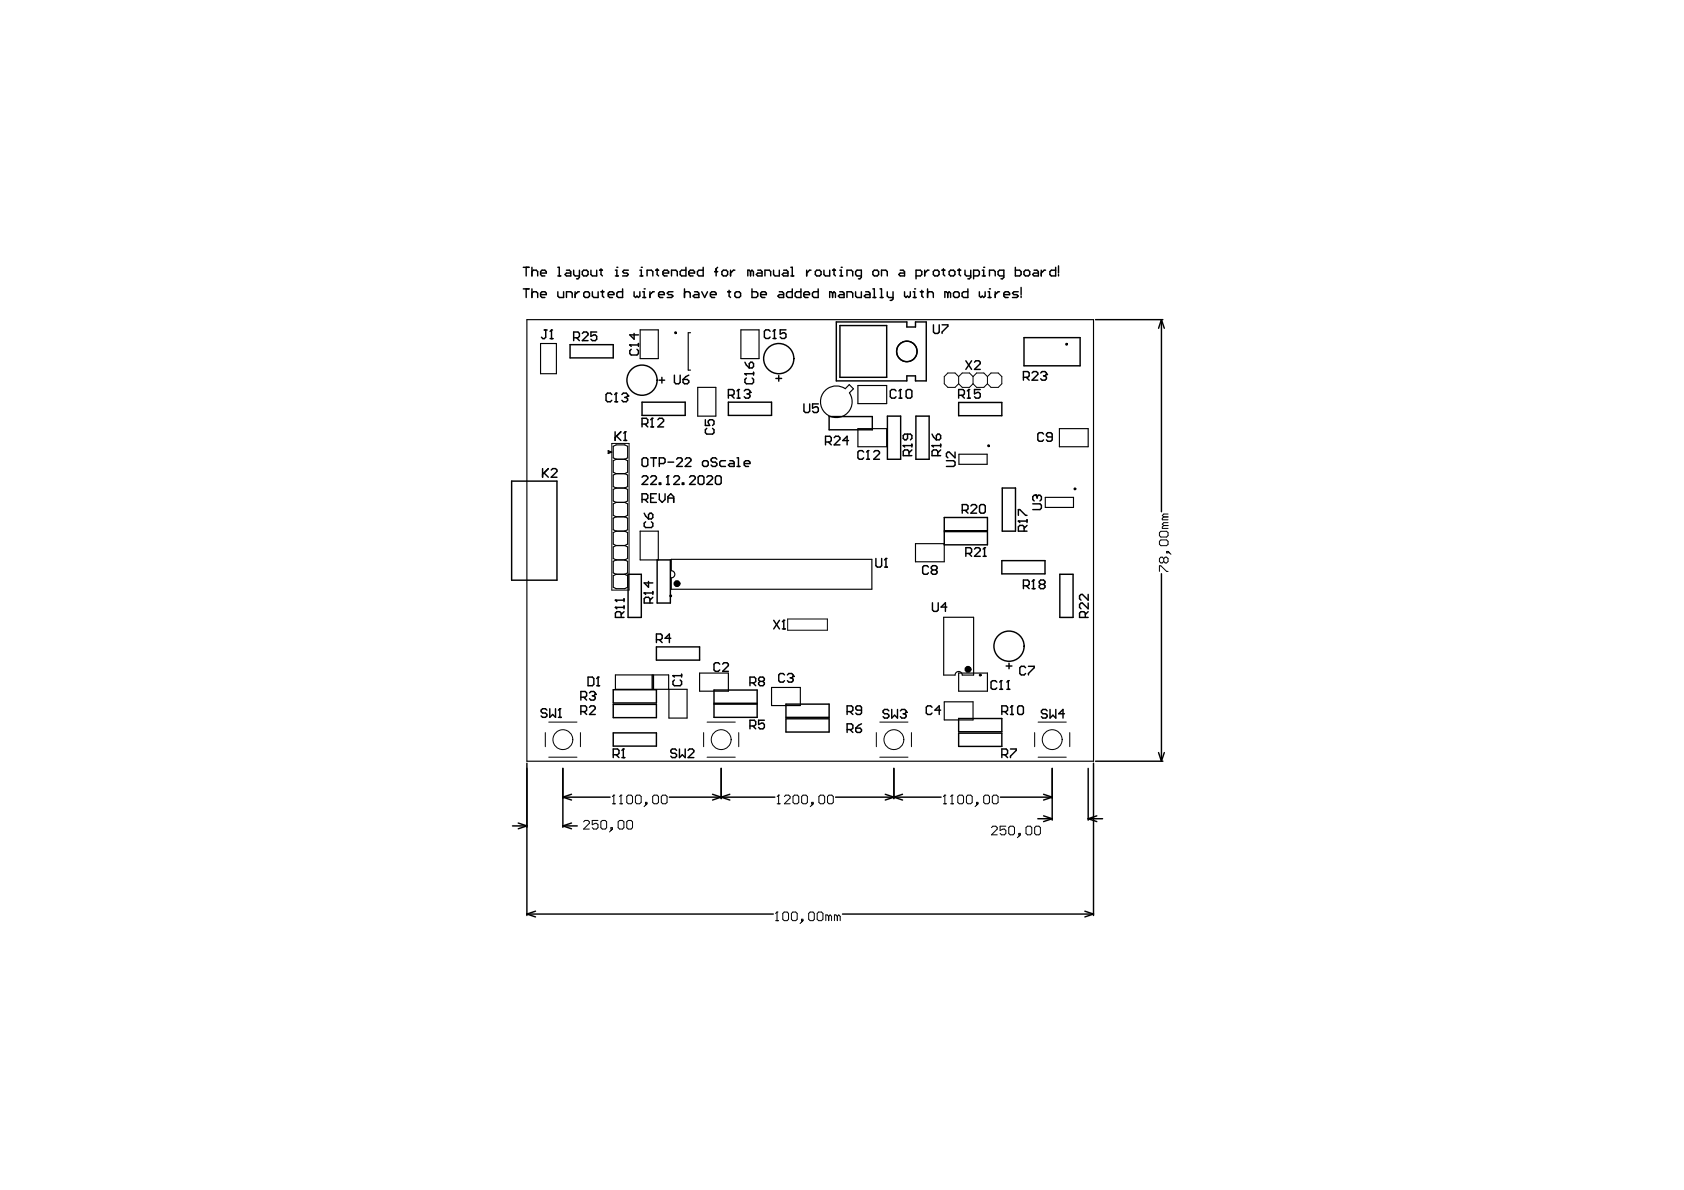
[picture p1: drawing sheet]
<svg xmlns="http://www.w3.org/2000/svg" width="297mm" height="210mm" viewBox="0 0 297 210" stroke-linecap="round" stroke-linejoin="round" font-family="sans-serif">
<path d="M107.3 79.5l.6 .2-.6 .3z" fill="#000"/>
<g fill="none" stroke="#000" stroke-width=".2">
<path d="M92.9 56.4h100v77.9h-100zM112.9 58.2h3.2v5.1h-3.2zM121.8 58.7h-.4v6.6h.4M130.7 58.2h3.2v5.1h-3.2zM95.3 60.6h2.8v5.3h-2.8zM107.3 79.5l.6 .2-.6 .3zM123.1 68.3h3.2v5.1h-3.2zM145.5 69a2.8 2.8 0 0 1 3.6-.4l.7-.8 .7 .8-.7 .7a2.79 2.79 0 0 1-.5 3.7 2.79 2.79 0 0 1-3.8-.2 2.79 2.79 0 0 1 0-3.8zM151.3 68h5.1v3.2h-5.1zM151.3 75.6h5.1v3.2h-5.1zM186.9 75.6h5v3.2h-5zM108.7 96.2l-.5 .3v2l.5 .3"/>
<path d="M108.7 98.8l-.5 .2v2l.5 .3M108.7 93.7l-.5 .2v2.1l.5 .2M108.7 91.2l-.5 .2v2l.5 .3M108.7 86.1l-.5 .2v2.1l.5 .2M108.7 88.6l-.5 .3v2l.5 .3M108.7 83.5l-.5 .3v2l.5 .3M108.7 81l-.5 .3v2l.5 .2M108.7 81l-.5-.2v-2.1l.5-.2h1.5l.5 .2v2.1l-.5 .2M108.7 98.8h1.5M108.7 96.2h1.5M108.7 93.7h1.5M108.7 88.6h1.5"/>
<path d="M108.7 86.1h1.5M108.7 83.5h1.5M108.7 91.2h1.5M108.7 81h1.5M110.2 96.2l.5 .3v2l-.5 .3M110.2 98.8l.5 .2v2l-.5 .3M110.2 93.7l.5 .2v2.1l-.5 .2M110.2 91.2l.5 .2v2l-.5 .3M110.2 86.1l.5 .2v2.1l-.5 .2M110.2 88.6l.5 .3v2l-.5 .3M110.2 83.5l.5 .3v2l-.5 .3M110.2 81l.5 .3v2l-.5 .2"/>
<path d="M112.9 93.7h3.2v5.1h-3.2zM118.4 98.7h35.4v5.2h-35.4v-2a.63 .63 0 0 0 .6-.6 .63 .63 0 0 0-.6-.6zM161.5 95.9h5.1v3.2h-5.1zM169.1 80.1h5v1.8h-5zM184.4 87.7h5v1.8h-5zM108.6 119.1h9.3v2.5h-9.3zM108.7 101.3l-.5 .3v2l.5 .2h1.5l.5-.2v-2l-.5-.3M108.7 101.3h1.5M115 119.1v2.5M115.2 119.1v2.5M115.3 119.1v2.5M123.4 118.7h5.1v3.2h-5.1z"/>
<path d="M166.5 108.9h5.2v10.2h-2a.63 .63 0 0 0-.6-.7 .63 .63 0 0 0-.6 .7h-2zM169.1 118.7h5.1v3.2h-5.1zM118 121.6h3.2v5.1h-3.2zM136.1 121.3h5.1v3.2h-5.1zM166.6 123.8h5v3.2h-5z"/>
</g>
<g fill="none" stroke="#000" stroke-width=".25">
<path d="M92.3 51h1M92.3 47.2h1M92.8 47.2v1.5M92.8 51v1.5M93.8 47.2v1.5M93.8 51v1.5M93.8 51.7l.3-.2h.5l.2 .2v.8M93.8 47.9l.3-.2h.5l.2 .2v.8M95.3 52h1.1v-.3l-.3-.2h-.5l-.3 .2v.5l.3 .3h.5M95.3 48.2h1.1v-.3l-.3-.2h-.5l-.3 .2v.5l.3 .3h.5M96 58.2h.5M96.3 58.2v1.3l-.3 .2h-.2l-.3-.2"/>
<path d="M97 59.7h.5M97.3 58.2h.1M97.3 58.2v1.5M97.3 58.2l-.3 .3M98.4 51.5v.7l.2 .3h.8v-1M98.4 47.2h.2v1.5M98.4 48.7h.5M99.9 47.7h.5l.3 .2v.8h-.8l-.2-.3 .2-.2h.8M99.9 52.5v-1h.8l.2 .2v.8M101.2 47.7v.7l.2 .3h.8M101.2 59.6h.7l.3-.3v-.5l-.3-.2h-.7v1.5M101.4 51.5v1"/>
<path d="M101.7 59.6l.5 .5M102.2 47.7v1.2l-.3 .3h-.2M102.2 51.5h-.3l-.5 .5M102.7 58.8l.3-.2h.5l.2 .2v.3l-1 1h1M102.7 47.9l.3-.2h.5l.2 .2v.5l-.2 .3h-.5l-.3-.3zM103 51.7l.2-.2h.5l.3 .2v.5l-.3 .3h-.5l-.2-.3zM104.2 47.7v.7l.3 .3h.7v-1M104.5 51.5v.7l.2 .3h.8v-1M105.2 58.6h-1v.7l.8-.2 .2 .2v.5l-.2 .3h-.5l-.3-.3M105.8 47.7h.5M106 51.5h.5M106 47.4v1l.3 .3"/>
<path d="M106.3 51.2v1l.2 .3M107.3 52h1v-.3l-.3-.2h-.5l-.2 .2v.5l.2 .3h.5M108.6 47.7h.2v1M108.6 48.7h.5M108.8 47.2h.1M109.8 51v1.5h-.7l-.3-.3v-.5l.3-.2h.7M110.8 47.7h-.7l-.3 .2 .3 .3h.5l.2 .2-.2 .3h-.8M111.9 58.8v1l-.8-.7h1.5M111.9 51.5v.7l.2 .3 .3-.3 .2 .3 .3-.3v-.7M112.9 47.7h.2v1M112.9 48.7h.5M113.1 47.2h.1"/>
<path d="M113.4 51.5h.2v1M113.4 52.5h.5M113.6 51h.1M114.1 48.7v-1h.8l.3 .2v.8M114.6 51.5v1M115.4 51.5h-.2l-.6 .5M115.7 47.7h.5M115.9 47.4v1l.3 .3M116.2 52h1v-.3l-.3-.2h-.5l-.2 .2v.5l.2 .3h.5M116.9 48.2h1v-.3l-.2-.2h-.5l-.3 .2v.5l.3 .3h.5M118.5 48.7v-1h.7l.3 .2v.8M118.7 51.5h-.8l-.2 .2 .2 .3h.6l.2 .2-.2 .3h-.8"/>
<path d="M120.7 51.7l.3-.2h.5l.3 .2v.8M120.7 51v1.5M121 47.2v1.5h-.8l-.2-.3v-.5l.2-.2h.8M121.5 48.2h1v-.3l-.2-.2h-.5l-.3 .2v.5l.3 .3h.5M122.5 51.5h.5l.3 .2v.8h-.8l-.2-.3 .2-.2h.8M123.8 51.5l.5 1 .5-1M124 47.2v1.5h-.7l-.3-.3v-.5l.3-.2h.7M125.3 52h1v-.3l-.2-.2h-.5l-.3 .2v.5l.3 .3h.5M126.1 47.9h.5M126.6 47.2l-.3 .2v1.3M127.3 47.9l.3-.2h.5l.3 .2v.5l-.3 .3h-.5l-.3-.3zM128.4 51.5h.5"/>
<path d="M128.6 51.2v1l.3 .3M128.9 47.7v1M129.6 51.7l.3-.2h.5l.2 .2v.5l-.2 .3h-.5l-.3-.3zM129.6 47.7h-.2l-.5 .5M132.4 47.9l.2-.2 .3 .2v.8M132.4 47.9l-.2-.2h-.3v1M132.4 47.9v.8M132.6 51v1.5h.8l.3-.3v-.5l-.3-.2h-.8M133.7 47.7h.5l.2 .2v.8h-.7l-.3-.3 .3-.2h.7M134.2 52h1v-.3l-.3-.2h-.5l-.2 .2v.5l.2 .3h.5M134.9 48.7v-1h.8l.2 .2v.8M135.8 58.4l-.2-.2h-.5l-.3 .2v1.1l.3 .2h.5l.2-.2"/>
<path d="M136.3 59.7h.6M136.4 47.7v.7l.3 .3h.8v-1M136.6 58.2h.1M136.6 58.2v1.5M136.6 58.2l-.3 .2M137.5 51.5h.5l.2 .2v.8h-.7l-.3-.3 .3-.2h.7M138.2 47.7h.5l.3 .2v.8h-.8l-.2-.3 .2-.2h.8M138.6 58.2h-1v.7l.5-.2h.3l.2 .2v.6l-.2 .2h-.5l-.3-.2M139.5 47.2h.2v1.5M139.5 48.7h.5M139.7 51v1.5h-.7l-.3-.3v-.5l.3-.2h.7M141.3 51v1.5h-.8l-.2-.3v-.5l.2-.2h.8"/>
<path d="M141.8 52h1v-.3l-.3-.2h-.5l-.2 .2v.5l.2 .3h.5M142.3 47.7v1M143 47.7h-.2l-.5 .5M143.8 47.9l.3-.2h.5l.2 .2v.5l-.2 .3h-.5l-.3-.3zM144.3 51v1.5h-.7l-.3-.3v-.5l.3-.2h.7M145.3 47.7v.7l.3 .3h.7v-1M146.9 51.7l-.3-.2h-.3v1M146.9 51.7v.8M146.9 51.7l.2-.2 .3 .2v.8M146.9 47.7h.5M147.1 47.4v1l.3 .3M147.5 56.8h12.5v.9h1.5v-.9h1.9v10.4h-1.9v-.9h-1.5v.9h-12.5z"/>
<path d="M148.1 51.5h.5l.3 .2v.8h-.8l-.2-.3 .2-.2h.8M148.1 47.7h.3v1M148.1 48.7h.5M148.2 57.4h8.2v9.2h-8.2zM148.4 47.2h.1M149.4 48.7v-1h.8l.2 .2v.8M149.4 52.5v-1h.8l.2 .2v.8M150.9 51.5v.7l.3 .3h.7v-1M151.9 48.7h-.7l-.3-.3v-.5l.3-.2h.7v1.2l-.2 .3h-.3M152.7 51.5h.5l.3 .2v.8h-.8l-.3-.3 .3-.2h.8M154 47.9l.2-.2h.5l.3 .2v.5l-.3 .3h-.5l-.2-.3zM154 51h.2v1.5"/>
<path d="M154 52.5h.5M155.2 51h.3v1.5M155.2 52.5h.5M155.5 48.7v-1h.8l.2 .2v.8M156.5 51.5v.7l.3 .3h.7M157.5 51.5v1.2l-.2 .3h-.3M158.8 47.7h.5l.3 .2v.8h-.8l-.3-.3 .3-.2h.8M159.6 51.5v.7l.2 .3 .3-.3 .2 .3 .3-.3v-.7M161.1 51.5h.2v1M161.1 52.5h.5M161.3 51h.1M161.6 48.7h.7l.3-.3v-.5l-.3-.2h-.7v1.5"/>
<path d="M162.3 51.5h.6M162.6 51.2v1l.3 .3M163.1 47.7v1M163.6 51.7l.3-.2h.5l.2 .2v.8M163.6 51v1.5M163.9 47.7h-.3l-.5 .5M164.6 47.9l.3-.2h.5l.2 .2v.5l-.2 .3h-.5l-.3-.3zM164.7 57.3v1.3l.2 .2h.5l.3-.2v-1.3M166.2 47.7h.5M166.2 57.3h1v.2l-1 1.1v.2M166.4 47.4v1l.3 .3M167.2 51.7v.8"/>
<path d="M167.2 51.7l-.3-.2h-.2v1M167.2 51.7l.2-.2 .3 .2v.8M167.4 47.9l.3-.2h.5l.2 .2v.5l-.2 .3h-.5l-.3-.3zM168.2 51.7l.2-.2h.5l.3 .2v.5l-.3 .3h-.5l-.2-.3zM168.9 47.7h.6M169.2 47.4v1l.3 .3M170.2 47.7v.7l.3 .3h.7M170.7 51v1.5h-.7l-.3-.3v-.5l.3-.2h.7M171.2 47.7v1.2l-.2 .3h-.3M171.7 48.7h.8l.3-.3v-.5l-.3-.2h-.8v1.5M172.8 51.5v.7l.2 .3 .3-.3 .2 .3 .3-.3v-.7M173.3 47.7h.2v1"/>
<path d="M173.3 48.7h.5M173.5 47.2h.1M174.3 51.5h.2v1M174.3 52.5h.5M174.5 51h.1M174.5 48.7v-1h.8l.2 .2v.8M175.5 51.5v1M176.3 51.5h-.2l-.6 .5M177.1 48.7h-.8l-.2-.3v-.5l.2-.2h.8v1.2l-.3 .3h-.2M177.1 52h1v-.3l-.3-.2h-.5l-.2 .2v.5l.2 .3h.5M179.1 47.2v1.5h.8l.2-.3v-.5l-.2-.2h-.8M179.6 51.5h-.8l-.2 .2 .2 .3h.6l.2 .2-.2 .3h-.8"/>
<path d="M180.1 50.7v1.3M180.1 52.2v.3M180.6 47.9l.3-.2h.5l.2 .2v.5l-.2 .3h-.5l-.3-.3zM180.6 59.6h9.9v4.9h-9.9zM182.4 47.7h.5l.3 .2v.8h-.8l-.3-.3 .3-.2h.8M183.7 47.7v1M184.4 47.7h-.2l-.5 .5M186.2 47.2v1.5h-.8l-.2-.3v-.5l.2-.2h.8M186.7 46.9v1.3M186.7 48.4v.3M193.2 56.4h11.9M204.9 56.4l-.5 1.5"/>
<path d="M204.9 56.4v33.9M204.9 56.4l.5 1.5M100.6 60.8h7.6v2.3h-7.6zM107.9 69.6l-.2-.3h-.5l-.3 .3v1l.3 .3h.5l.2-.3M108.4 70.9h.5M108.5 76.2v1.5M108.7 69.3h.1M108.7 69.3v1.6M108.7 69.3l-.3 .3M108.8 76.9l.7 .8M109.5 76.2l-1 1M109.7 69.6l.2-.3h.6l.2 .3v.2"/>
<path d="M110 77.7h.5M110.2 70.1h.3M110.3 76.2h.1M110.3 76.2v1.5M110.3 76.2l-.3 .2M110.5 70.1l.2 .3v.2l-.2 .3h-.6l-.2-.3M110.7 69.8h.1M110.7 69.8l-.2 .3M111.1 60.8h.1M111.1 60.8h1.5M111.1 60.8l.2 .3M111.3 61.6l-.2 .3v.5l.2 .2h1.1l.2-.2v-.5l-.2-.3"/>
<path d="M112.6 60.6v.5M113.2 70.9h7.7v2.4h-7.7zM113.2 74.8h.8l.3-.3v-.5l-.3-.2h-.8v1.5M113.8 74.8l.5 .5M114.8 75.3h.5M115 73.8h.1M115 73.8l-.2 .2M115 73.8v1.5M116 74l.3-.2h.5l.3 .2v.3l-1.1 1h1.1M116.2 67.1h1M116.7 66.6v1M119 66.2v1.2l.2 .3h.5l.3-.3v-1.2"/>
<path d="M120.5 66.9h.7l.3 .3v.2l-.3 .3h-.5l-.2-.3zM121.5 66.2l-.5 .2-.5 .5M124.4 74v1h.8l-.3-.7 .3-.3h.5l.2 .3v.5l-.2 .2M124.7 75.6l-.3 .2v.5l.3 .3h1l.2-.3v-.5l-.2-.2M128.5 69.7h.7l.3-.2v-.5l-.3-.3h-.7v1.5M128.5 70.9h7.6v2.4h-7.6zM129 69.7l.5 .5M130 70.2h.5M130.3 68.7h.1M130.3 68.7v1.5M130.3 68.7l-.3 .3M131.3 69l.2-.3h.5l.3 .3v.2"/>
<path d="M131.4 65.9h.1M131.4 65.9h1.5M131.4 65.9l.3 .3M131.4 63.9l.3 .5 .5 .5M131.7 66.7l-.3 .2v.5l.3 .3h1l.2-.3v-.5l-.2-.2M131.8 69.5h.2M132 69.5l.3 .2v.3l-.3 .2h-.5l-.2-.2M132.2 64.1l.2-.2h.3l.2 .2v.6l-.2 .2h-.5zM132.3 69.2h.1M132.3 69.2l-.3 .3M132.9 65.7v.5M136.9 66.8h1"/>
<path d="M137.4 66.2v1M141.8 71.2v1.3l.3 .3h.5l.2-.3v-1.3M144.3 71.2h-1v.8l.5-.2h.3l.2 .2v.5l-.2 .3h-.5l-.3-.3M145.6 78h.8l.2-.3v-.5l-.2-.2h-.8v1.5M146.1 78l.5 .5M146.2 73.5h7.7v2.3h-7.7zM147.1 77.2l.3-.2h.5l.3 .2v.3l-1.1 1h1.1M149.7 77.7h-1l.7-.7v1.5M152.3 79.7l-.2-.2h-.5l-.3 .2v1.1l.3 .2h.5l.2-.2M153.1 79.5h.1M153.1 79.5v1.5M153.1 79.5l-.3 .2"/>
<path d="M154.1 79.7l.3-.2h.5l.2 .2v.3l-1 1h1M156.5 73.4h2.4v7.6h-2.4zM158.1 69l-.3-.3h-.5l-.3 .3v1l.3 .2h.5l.3-.2M158.6 70.2h.5M158.8 68.7h.1M158.8 68.7v1.5M158.8 68.7l-.2 .3M159.3 78.6h.1M159.3 78.6l.3 .3M159.3 78.6h1.5M159.8 69l.3-.3h.5l.2 .3v1l-.2 .2h-.5l-.3-.2zM160.1 76.6v.7l-.3 .3h-.2l-.3-.3v-.5l.3-.2h1l.2 .2v.5l-.2 .3"/>
<path d="M160.8 78.3v.6M160.8 79.4l-.5 .5M161.6 73.4h2.3v7.6h-2.3zM164.4 78.6h.1M164.4 78.6h1.5M164.4 78.6l.3 .3M164.4 76.6l.3 .5 .5 .5M165.2 76.8l.2-.2h.3l.2 .2v.5l-.2 .3h-.5zM165.9 79.4l-.5 .5M165.9 78.3v.6M168.5 79.7v1.1l-1.1-1.1h-.2l-.3 .3v.5l.3 .3M169.1 69.7h.8l.2-.2v-.5l-.2-.3h-.8v1.5"/>
<path d="M169.1 71h7.6v2.3h-7.6zM169.6 69.7l.5 .5M170.4 63.6l1 1.6M170.6 70.2h.5M170.9 68.7h.1M170.9 68.7l-.3 .3M170.9 68.7v1.5M171.4 63.6l-1 1.6M171.9 63.9l.2-.3h.5l.3 .3v.2l-1 1.1h1M172.9 68.7h-1v.8l.5-.3h.2l.3 .3v.5l-.3 .2h-.5l-.2-.2M180.5 66.6h.8l.2-.3v-.5l-.2-.3h-.8v1.6M181 66.6l.5 .5"/>
<path d="M182 65.8l.3-.3h.5l.3 .3v.2l-1.1 1.1h1.1M183.6 65.8l.2-.3h.5l.3 .3v.2M184.1 66.3h.2M184.1 76.6l-.3-.3h-.5l-.2 .3v1l.2 .2h.5l.3-.2M184.3 66.3l.3 .3v.2l-.3 .3h-.5l-.2-.3M184.6 66h.1M184.6 66l-.3 .3M185.6 77.1h-.8l-.2-.3v-.2l.2-.3h.5l.3 .3v1l-.3 .2h-.5l-.2-.2M90.2 84.9h8v17.4h-8zM95.7 82.7v1.5M96 83.4l.7 .8M96.7 82.7l-1 1"/>
<path d="M97.2 82.9l.3-.2h.5l.2 .2v.3l-1 1h1M113.2 81l.3-.2h.5l.3 .2v1l-.3 .3h-.5l-.3-.3zM113.2 88.1h.8l.3-.2v-.6l-.3-.2h-.8v1.5M113.2 84.2l.3-.3h.5l.3 .3v.2l-1.1 1h1.1M113.6 90.5l.3 .5 .5 .5M113.8 88.1l.5 .5M113.9 92l-.3 .3v.5l.3 .3h1l.3-.3v-.5l-.3-.3M114.4 90.8l.2-.3h.3l.3 .3v.5l-.3 .2h-.5zM114.8 84.2l.2-.3h.5l.3 .3v.2l-1 1h1M114.8 80.8h1M114.8 87.9h.5M115.3 80.8v1.5"/>
<path d="M115.8 87.1h-1v1.5h1M115.9 98.8h2.3v7.6h-2.3zM116.3 81.8h.8l.2-.3v-.5l-.2-.2h-.8v1.5M116.3 85.2h.2v.2h-.2zM116.3 87.1v1l.5 .5 .5-.5v-1M117.6 85.4h.5M117.8 83.9h.1M117.8 88.6v-1l.5-.5 .5 .5v1M117.8 81.5h1M117.8 83.9v1.5M117.8 83.9l-.2 .3M117.8 87.9h1"/>
<path d="M118.8 84.2l.3-.3h.5l.2 .3v.2l-1 1h1M119.3 81l.3-.2h.5l.3 .2v.3l-1.1 1h1.1M120.4 85.2h.2v.2h-.2zM120.9 81l.2-.2h.5l.3 .2v.3l-1 1h1M121.6 84.2l.3-.3h.5l.2 .3v.2l-1 1h1M123.1 84.2l.3-.3h.5l.3 .3v1l-.3 .2h-.5l-.3-.2zM123.9 81.5l.3-.2h.5l.2 .2v.5l-.2 .3h-.5l-.3-.3zM124.7 84.2l.2-.3h.5l.3 .3v.2l-1 1h1M126.2 84.2l.2-.3h.6l.2 .3v1l-.2 .2h-.6l-.2-.2zM126.4 81l-.2-.2h-.5l-.3 .2v.3l.3 .2h.5l.2 .3v.2l-.2 .3h-.5l-.3-.3M128 81.3h-.8l-.2 .2v.5l.2 .3h.8M128.7 81.3h.5l.3 .2v.8h-.8l-.2-.3 .2-.2h.8"/>
<path d="M130 82.3h.5M130 80.8h.3v1.5M131.3 81.8h1v-.3l-.3-.2h-.5l-.2 .2v.5l.2 .3h.5M152.8 81h.6M154.5 98.5v1.3l.3 .2h.5l.2-.2v-1.3M156.3 98.5h.1M156.3 98.5v1.5M156.3 98.5l-.3 .3M160.3 80.4v-.8l-.2-.2h-.5l-.3 .2v.8h1.5M165.4 80.4v-.8l-.2-.2h-.5l-.3 .2v.8h1.5M166.6 91.3h7.6v2.3h-7.6zM166.6 93.8h7.6v2.3h-7.6z"/>
<path d="M166.9 81.3h1.3l.3 .2v.5l-.3 .3h-1.3M169.7 90h.8l.2-.2v-.5l-.2-.3h-.8v1.5M170.2 90l.5 .5M170.4 97.6h.7l.3-.2v-.5l-.3-.3h-.7v1.5M170.9 97.6l.5 .5M171.3 89.3l.2-.3h.5l.3 .3v.2l-1 1h1M171.9 96.9l.2-.3h.5l.3 .3v.2l-1 1h1M172.8 89.3l.2-.3h.5l.3 .3v1l-.3 .2h-.5l-.2-.2zM173.4 98.1h.5M173.7 96.6h.1M173.7 96.6v1.5M173.7 96.6l-.3 .3"/>
<path d="M176.7 98.9h7.6v2.3h-7.6zM176.8 86.1h2.3v7.6h-2.3zM179.6 91.9h.1M179.6 90.9v-1h.3l1 1h.3M179.6 91.9l.3 .3M179.6 91.9h1.6M180.6 93.7v-.8l-.2-.2h-.5l-.3 .2v.8h1.6M181.2 92.7l-.6 .5M181.2 91.7v.5M182.2 88.9h1.2l.3 .2v.5l-.3 .3h-1.2M182.7 87.3h.1M182.7 87.3h-.3l-.2 .3v.5l.2 .3"/>
<path d="M182.7 87.3l.2 .3M182.9 87.6l.3-.3h.2l.3 .3v.5l-.3 .3M182.9 87.6v.3M103.7 119.4h.8l.2 .3v1l-.2 .3h-.8zM105.5 119.4h.1M105.5 119.4v1.6M105.5 119.4l-.3 .3M108.6 107.1h.1M108.6 105.9h.1M108.6 107.1l.2 .3M108.6 107.1h1.5M108.6 105.9h1.5"/>
<path d="M108.6 105.9l.2 .2M109.6 108.9v-.8l-.3-.2h-.5l-.2 .2v.8h1.5M110.1 107.9l-.5 .5M110.1 105.6v.5M110.1 106.9v.5M110.8 101.3h2.3v7.6h-2.3zM113.6 104.6h.1M113.6 104.6l.3 .2M113.6 104.6h1.6M114.4 102.6v1l-.8-.8h1.6M114.6 106.4v-.8l-.2-.2h-.5l-.3 .2v.8h1.6M115.2 104.3v.5"/>
<path d="M115.2 105.4l-.6 .5M115.8 114.1h7.6v2.3h-7.6zM115.8 112.8h.7l.3-.2v-.5l-.3-.3h-.7v1.5M116.3 112.8l.5 .5M118.3 112.6h-1l.8-.8v1.5M118.7 119.2h.1M118.7 119.2h1.5M118.7 119.2l.3 .2M119 119.9l-.3 .3v.5l.3 .3h1l.2-.3v-.5l-.2-.3M120.2 118.9v.5M127 117.1l-.3-.2h-.5l-.3 .2v1.1l.3 .2h.5l.3-.2M127.5 117.1l.2-.2h.5l.3 .2v.3l-1 1h1"/>
<path d="M136.5 109.4l1 1.5M137.5 109.4l-1 1.5M138 110.9h.5M138.3 109.4h.1M138.3 109.4v1.5M138.3 109.4l-.3 .3M138.4 119.1l-.3-.3h-.5l-.2 .3v1l.2 .2h.5l.3-.2M138.9 119.1l.2-.3h.5l.3 .3v.2M139.4 119.6h.2M139.6 119.6l.3 .2v.3l-.3 .2h-.5l-.2-.2M139.9 119.3h.1M139.9 119.3l-.3 .3"/>
<path d="M156 100h.5M163.8 100l-.3-.2h-.5l-.3 .2v1l.3 .3h.5l.3-.3M164.5 106.3v1.3l.2 .2h.5l.3-.2v-1.3M164.5 100.5l-.2 .3v.2l.2 .3h.5l.3-.3v-.2l-.3-.3M164.5 100.5l-.2-.2v-.3l.2-.2h.5l.3 .2v.3l-.3 .2M164.5 100.5h.5M167 107.1h-1l.8-.8v1.5M177.5 117.5h1M178 117v1M180.5 103.3h.8l.2-.2v-.5l-.2-.3h-.8v1.5M180.9 117.8l-.3-.3h-.5l-.2 .3v1l.2 .3h.5l.3-.3M181 103.3l.5 .5"/>
<path d="M181.4 117.5h1v.3l-1 1v.3M182 103.8h.6M182.3 102.3h.1M182.3 102.3l-.3 .3M182.3 102.3v1.5M183.6 103.1l-.3-.3v-.2l.3-.3h.5l.2 .3v.2l-.2 .3M183.6 103.1l-.3 .2v.3l.3 .2h.5l.2-.2v-.3l-.2-.2M183.6 103.1h.5M186.9 101.3h2.4v7.6h-2.4zM191.4 108.9v-.8l-.2-.2h-.5l-.3 .2v.8h1.5M191.9 106.4v1l-1-1h-.2l-.3 .2v.5l.3 .3M191.9 104.8v1.1l-1-1.1h-.2l-.3 .3v.5l.3 .3"/>
<path d="M191.9 107.9l-.5 .5M204.9 101.2v33.1M92.9 134.6v26.9M96.5 125.3l-.3-.3h-.5l-.2 .3v.2l.2 .3h.5l.3 .2v.3l-.3 .2h-.5l-.2-.2M97 125v1.5l.5-.5 .5 .5v-1.5M98.5 126.5h.5M98.8 125h.1M98.8 125v1.5M98.8 125l-.3 .3M99.3 135.5v10.4M102.5 123h.7l.3-.3v-.5l-.3-.2h-.7v1.5M102.5 125.5h.7l.3-.2v-.5l-.3-.3h-.7v1.5"/>
<path d="M103 123l.5 .5M103 125.5l.5 .5M104 122.2l.2-.2h.5l.3 .2v.3M104 124.8l.2-.3h.5l.3 .3v.2l-1 1h1M104.5 122.7h.2M104.7 122.7l.3 .3v.2l-.3 .3h-.5l-.2-.3M105 122.5h.1M105 122.5l-.3 .2M105.2 121h.6M108.2 121.7h7.6v2.3h-7.6zM108.2 124.3h7.6v2.3h-7.6zM108.2 129.3h7.6v2.3h-7.6z"/>
<path d="M108.2 133.1h.7l.3-.2v-.5l-.3-.3h-.7v1.5M108.7 133.1l.5 .5M109.7 133.6h.5M109.9 132.1h.1M109.9 132.1l-.2 .3M109.9 132.1v1.5M119.3 132.4l-.2-.3h-.5l-.3 .3v.2l.3 .3h.5l.2 .2v.3l-.2 .2h-.5l-.3-.2M119.8 132.1v1.5l.6-.5 .5 .5v-1.5M121.4 132.4l.2-.3h.5l.3 .3v.2l-1 1h1M125.9 121.7h7.7v2.3h-7.7zM125.9 124.2h7.7v2.3h-7.7zM127.2 135.5v5.4"/>
<path d="M132.3 120.4h.7l.3-.2v-.5l-.3-.3h-.7v1.6M132.3 128.1h.7l.3-.3v-.5l-.3-.3h-.7v1.6M132.8 128.1l.5 .5M132.8 120.4l.5 .6M134.1 120.2l-.3-.3v-.2l.3-.3h.5l.2 .3v.2l-.2 .3M134.1 120.2l-.3 .2v.3l.3 .3h.5l.2-.3v-.3l-.2-.2M134.1 120.2h.5M134.8 127h-1v.8l.5-.3h.3l.2 .3v.5l-.2 .3h-.5l-.3-.3M138.6 124.2h7.6v2.3h-7.6zM138.6 126.8h7.6v2.3h-7.6zM149.4 125.5h.8l.2-.2v-.5l-.2-.3h-.8v1.5M149.4 128.7h.8l.2-.3v-.5l-.2-.2h-.8v1.5"/>
<path d="M149.9 125.5l.5 .5M149.9 128.7l.5 .5M150.9 128.4h.8l.3 .3v.2l-.3 .3h-.5l-.3-.3zM152 125.3h-.8l-.3-.3v-.2l.3-.3h.5l.3 .3v1l-.3 .2h-.5l-.3-.2M152 127.7l-.5 .2-.6 .5M156.8 125.4l-.3-.3h-.5l-.2 .3v.2l.2 .3h.5l.3 .3v.2l-.3 .3h-.5l-.2-.3M157.3 125.1v1.6l.5-.5 .5 .5v-1.6M157.7 135.5v5.4M158.8 125.4l.3-.3h.5l.2 .3v.2M159.3 125.9h.3M159.6 125.9l.2 .3v.2l-.2 .3h-.5l-.3-.3M159.8 125.6h.1"/>
<path d="M159.8 125.6l-.2 .3M164.4 124.8l-.3-.3h-.5l-.2 .3v1l.2 .2h.5l.3-.2M165.9 125.3h-1l.8-.8v1.5M169.1 126.7h7.6v2.4h-7.6zM169.1 129.3h7.6v2.4h-7.6zM175.8 120.3l-.2-.2h-.5l-.3 .2v1l.3 .3h.5l.2-.3M176.3 121.6h.5M176.6 120.1h.1M176.6 120.1v1.5M176.6 120.1l-.3 .2M176.7 125.5h.8l.2-.2v-.5l-.2-.3h-.8v1.5M176.7 133.1h.8l.2-.2v-.5l-.2-.3h-.8v1.5"/>
<path d="M177.2 125.5l.5 .5M177.2 133.1l.5 .5M177.6 121.6h.5M177.9 120.1h.1M177.9 120.1v1.5M177.9 120.1l-.3 .2M178.2 126h.5M178.2 132.1h1v.3l-1 1v.2M178.5 124.5h.1M178.5 124.5l-.3 .3M178.5 124.5v1.5M179.5 124.8l.3-.3h.5l.2 .3v1l-.2 .2h-.5l-.3-.2z"/>
<path d="M184.7 125.4l-.2-.3h-.6l-.2 .3v.2l.2 .3h.6l.2 .3v.2l-.2 .3h-.6l-.2-.3M185.2 125.1v1.6l.5-.5 .5 .5v-1.6M185.6 135.5v9.2M187.8 125.9h-1.1l.8-.8v1.6M191.9 135.5v9.2M192.9 134.6v26.9M193.2 134.3h11.9M204.4 132.7l.5 1.6M205.4 132.7l-.5 1.6M90.4 145.7h2.5M91.4 145.2l1.5 .5M92.9 145.7l-1.5 .5"/>
<path d="M99.3 145.7h2.5M99.3 140.6l1.5 .5M99.3 145.7l1.5 .5M99.3 140.6h8.3M100.8 145.2l-1.5 .5M100.8 140.1l-1.5 .5M118.1 140.6h18.6M125.7 140.1l3 1M128.7 140.1l-3 1M147.4 140.6h18.6M156.1 140.1l3.1 1M159.2 140.1l-3.1 1"/>
<path d="M176.5 140.6h9.1M183.1 144.4h2.5M184.1 140.1l1.5 .5M184.1 143.9l1.5 .5M185.6 144.4l-1.5 .5M185.6 140.6l-1.5 .5M191.9 144.4h2.6M191.9 144.4l1.6 .5M193.5 143.9l-1.6 .5M92.9 161.2l1.6 .5M92.9 161.2h43.5M94.5 160.7l-1.6 .5"/>
<path d="M148.6 161.2h44.3M191.4 160.7l1.5 .5M192.9 161.2l-1.5 .5"/>
<circle cx="119.2" cy="58.7" r=".13"/>
<circle cx="113.2" cy="67.1" r="2.66"/>
<circle cx="137.4" cy="63.3" r="2.66"/>
<circle cx="160" cy="62" r="1.81"/>
<circle cx="174.4" cy="78.6" r=".13"/>
<circle cx="188.1" cy="60.7" r=".13"/>
<circle cx="189.6" cy="86.2" r=".13"/>
<circle cx="118.3" cy="105.1" r=".13"/>
<circle cx="172.9" cy="119.1" r=".13"/>
<circle cx="178" cy="114" r="2.66"/>
</g>
<g fill="none" stroke="#000" stroke-width=".18">
<path d="M107.9 78.2h3.1v25.9h-3.1zM169.1 66.4l-.6-.6h-1.3l-.6 .6v1.3l.6 .6h1.3l.6-.6M169.1 67.7l.6 .6h1.3l.6-.6M169.1 66.4l.6-.6h1.3l.6 .6M169.1 66.4v1.3M171.6 67.7l.7 .6h1.2l.7-.6M171.6 66.4l.7-.6h1.2l.7 .6M171.6 66.4v1.3M174.2 66.4l.6-.6h1.3l.6 .6v1.3l-.6 .6h-1.3l-.6-.6M174.2 66.4v1.3M204.5 94l.3-.3h1l.2 .3v.5l-.2 .2h-1l-.3-.2zM204.5 95.5l.3-.3h1l.2 .3v.5l-.2 .3h-1l-.3-.3z"/>
<path d="M205.3 98.5l-.3-.2h-.2l-.3 .2v.5l.3 .3h.2l.3-.3M205.3 98.5l.2-.2h.3l.2 .2v.5l-.2 .3h-.3l-.2-.3M205.3 98.5v.5M205.3 92.7l-.3 .3v.2h1M205.3 91.2l-.3 .2v.3h1M205.3 92.7h.7M205.3 91.2h.7M205.8 97.3h.2v.2h-.2zM206 97.3l.5 .5M206 92.2h-.7l-.3 .2 .3 .3M206 90.7h-.7l-.3 .2 .3 .3M138.9 109.2h7v2h-7z"/>
<path d="M204.5 100.8v-1h.3l1 1h.2M96.2 129.2v2.5M96.8 133.6h5M96.8 127.4h5M102.4 129.2v2.5M124.1 129.2v2.5M124.7 133.6h5M124.7 127.4h5M130.3 129.2v2.5M154.6 129.2v2.5M155.2 133.6h5M155.2 127.4h5"/>
<path d="M160.8 129.2v2.5M182.5 129.2v2.5M183.1 133.6h5M183.1 127.4h5M188.7 129.2v2.5M102.9 145l.3-.3h.5l.3 .3v.2l-1.1 1h1.1M105.5 144.7h-1v.8l.7-.3 .3 .3v.5l-.3 .2h-.5l-.2-.2M106 145l.2-.3h.5l.3 .3v1l-.3 .2h-.5l-.2-.2zM107.8 146h.2v.2h-.2zM108 141.8h.5M108 146.2l-.5 .5M108.3 140.3h.1"/>
<path d="M108.3 140.3v1.5M108.3 140.3l-.3 .2M109 145l.3-.3h.5l.2 .3v1l-.2 .2h-.5l-.3-.2zM109.3 141.8h.5M109.5 140.3h.1M109.5 140.3v1.5M109.5 140.3l-.2 .2M110.6 140.5l.2-.2h.5l.3 .2v1l-.3 .3h-.5l-.2-.3zM110.6 145l.2-.3h.5l.3 .3v1l-.3 .2h-.5l-.2-.2zM112.1 140.5l.2-.2h.5l.3 .2v1l-.3 .3h-.5l-.2-.3zM113.9 141.5h.2v.3h-.2zM114.1 141.8l-.5 .5"/>
<path d="M115.1 140.5l.3-.2h.5l.2 .2v1l-.2 .3h-.5l-.3-.3zM116.6 140.5l.3-.2h.5l.3 .2v1l-.3 .3h-.5l-.3-.3zM137.1 141.8h.5M137.3 140.3h.1M137.3 140.3v1.5M137.3 140.3l-.2 .2M138.4 140.5l.2-.2h.5l.3 .2v.3l-1 1h1M139.9 140.5l.2-.2h.5l.3 .2v1l-.3 .3h-.5l-.2-.3zM141.4 140.5l.3-.2h.5l.2 .2v1l-.2 .3h-.5l-.3-.3zM143.2 141.5h.2v.3h-.2zM143.4 141.8l-.5 .5M144.4 140.5l.3-.2h.5l.3 .2v1l-.3 .3h-.5l-.3-.3z"/>
<path d="M146 140.5l.2-.2h.5l.3 .2v1l-.3 .3h-.5l-.2-.3zM166.4 141.8h.5M166.7 140.3h.1M166.7 140.3v1.5M166.7 140.3l-.3 .2M167.7 141.8h.5M167.9 140.3h.1M167.9 140.3v1.5M167.9 140.3l-.2 .2M168.9 140.5l.3-.2h.5l.3 .2v1l-.3 .3h-.5l-.3-.3zM170.5 140.5l.2-.2h.5l.3 .2v1l-.3 .3h-.5l-.2-.3zM172.2 141.5h.3v.3h-.3z"/>
<path d="M172.5 141.8l-.5 .5M173.5 140.5l.3-.2h.5l.2 .2v1l-.2 .3h-.5l-.3-.3zM174.9 146l.2-.3h.5l.3 .3v.2l-1 1.1h1M175 140.5l.3-.2h.5l.3 .2v1l-.3 .3h-.5l-.3-.3zM177.4 145.7h-1v.8l.5-.3h.3l.2 .3v.5l-.2 .3h-.5l-.3-.3M177.9 146l.3-.3h.5l.2 .3v1l-.2 .3h-.5l-.3-.3zM179.7 147h.3v.3h-.3zM180 147.3l-.5 .5M181 146l.2-.3h.5l.3 .3v1l-.3 .3h-.5l-.2-.3zM182.5 146l.3-.3h.5l.2 .3v1l-.2 .3h-.5l-.3-.3zM136.8 162.4h.5M137.1 160.9h.1"/>
<path d="M137.1 160.9v1.5M137.1 160.9l-.3 .2M138.1 161.1l.2-.2h.5l.3 .2v1l-.3 .3h-.5l-.2-.3zM139.6 161.1l.3-.2h.5l.2 .2v1l-.2 .3h-.5l-.3-.3zM141.4 162.1h.2v.3h-.2zM141.6 162.4l-.5 .5M142.6 161.1l.3-.2h.5l.2 .2v1l-.2 .3h-.5l-.3-.3zM144.1 161.1l.3-.2h.5l.3 .2v1l-.3 .3h-.5l-.3-.3zM146.2 161.6l-.3-.2h-.2v1M146.2 161.6v.8M146.2 161.6l.2-.2 .3 .2v.8M147.7 161.6l-.3-.2h-.2v1"/>
<path d="M147.7 161.6v.8M147.7 161.6l.2-.2 .3 .2v.8"/>
<circle cx="99.3" cy="130.5" r="1.75"/>
<circle cx="127.2" cy="130.5" r="1.75"/>
<circle cx="157.7" cy="130.5" r="1.75"/>
<circle cx="185.6" cy="130.5" r="1.75"/>
</g>
<g fill="none" stroke="#000" stroke-width=".61">
<circle cx="119.4" cy="102.9" r=".3"/>
<circle cx="170.7" cy="118.1" r=".3"/>
</g>
</svg>
